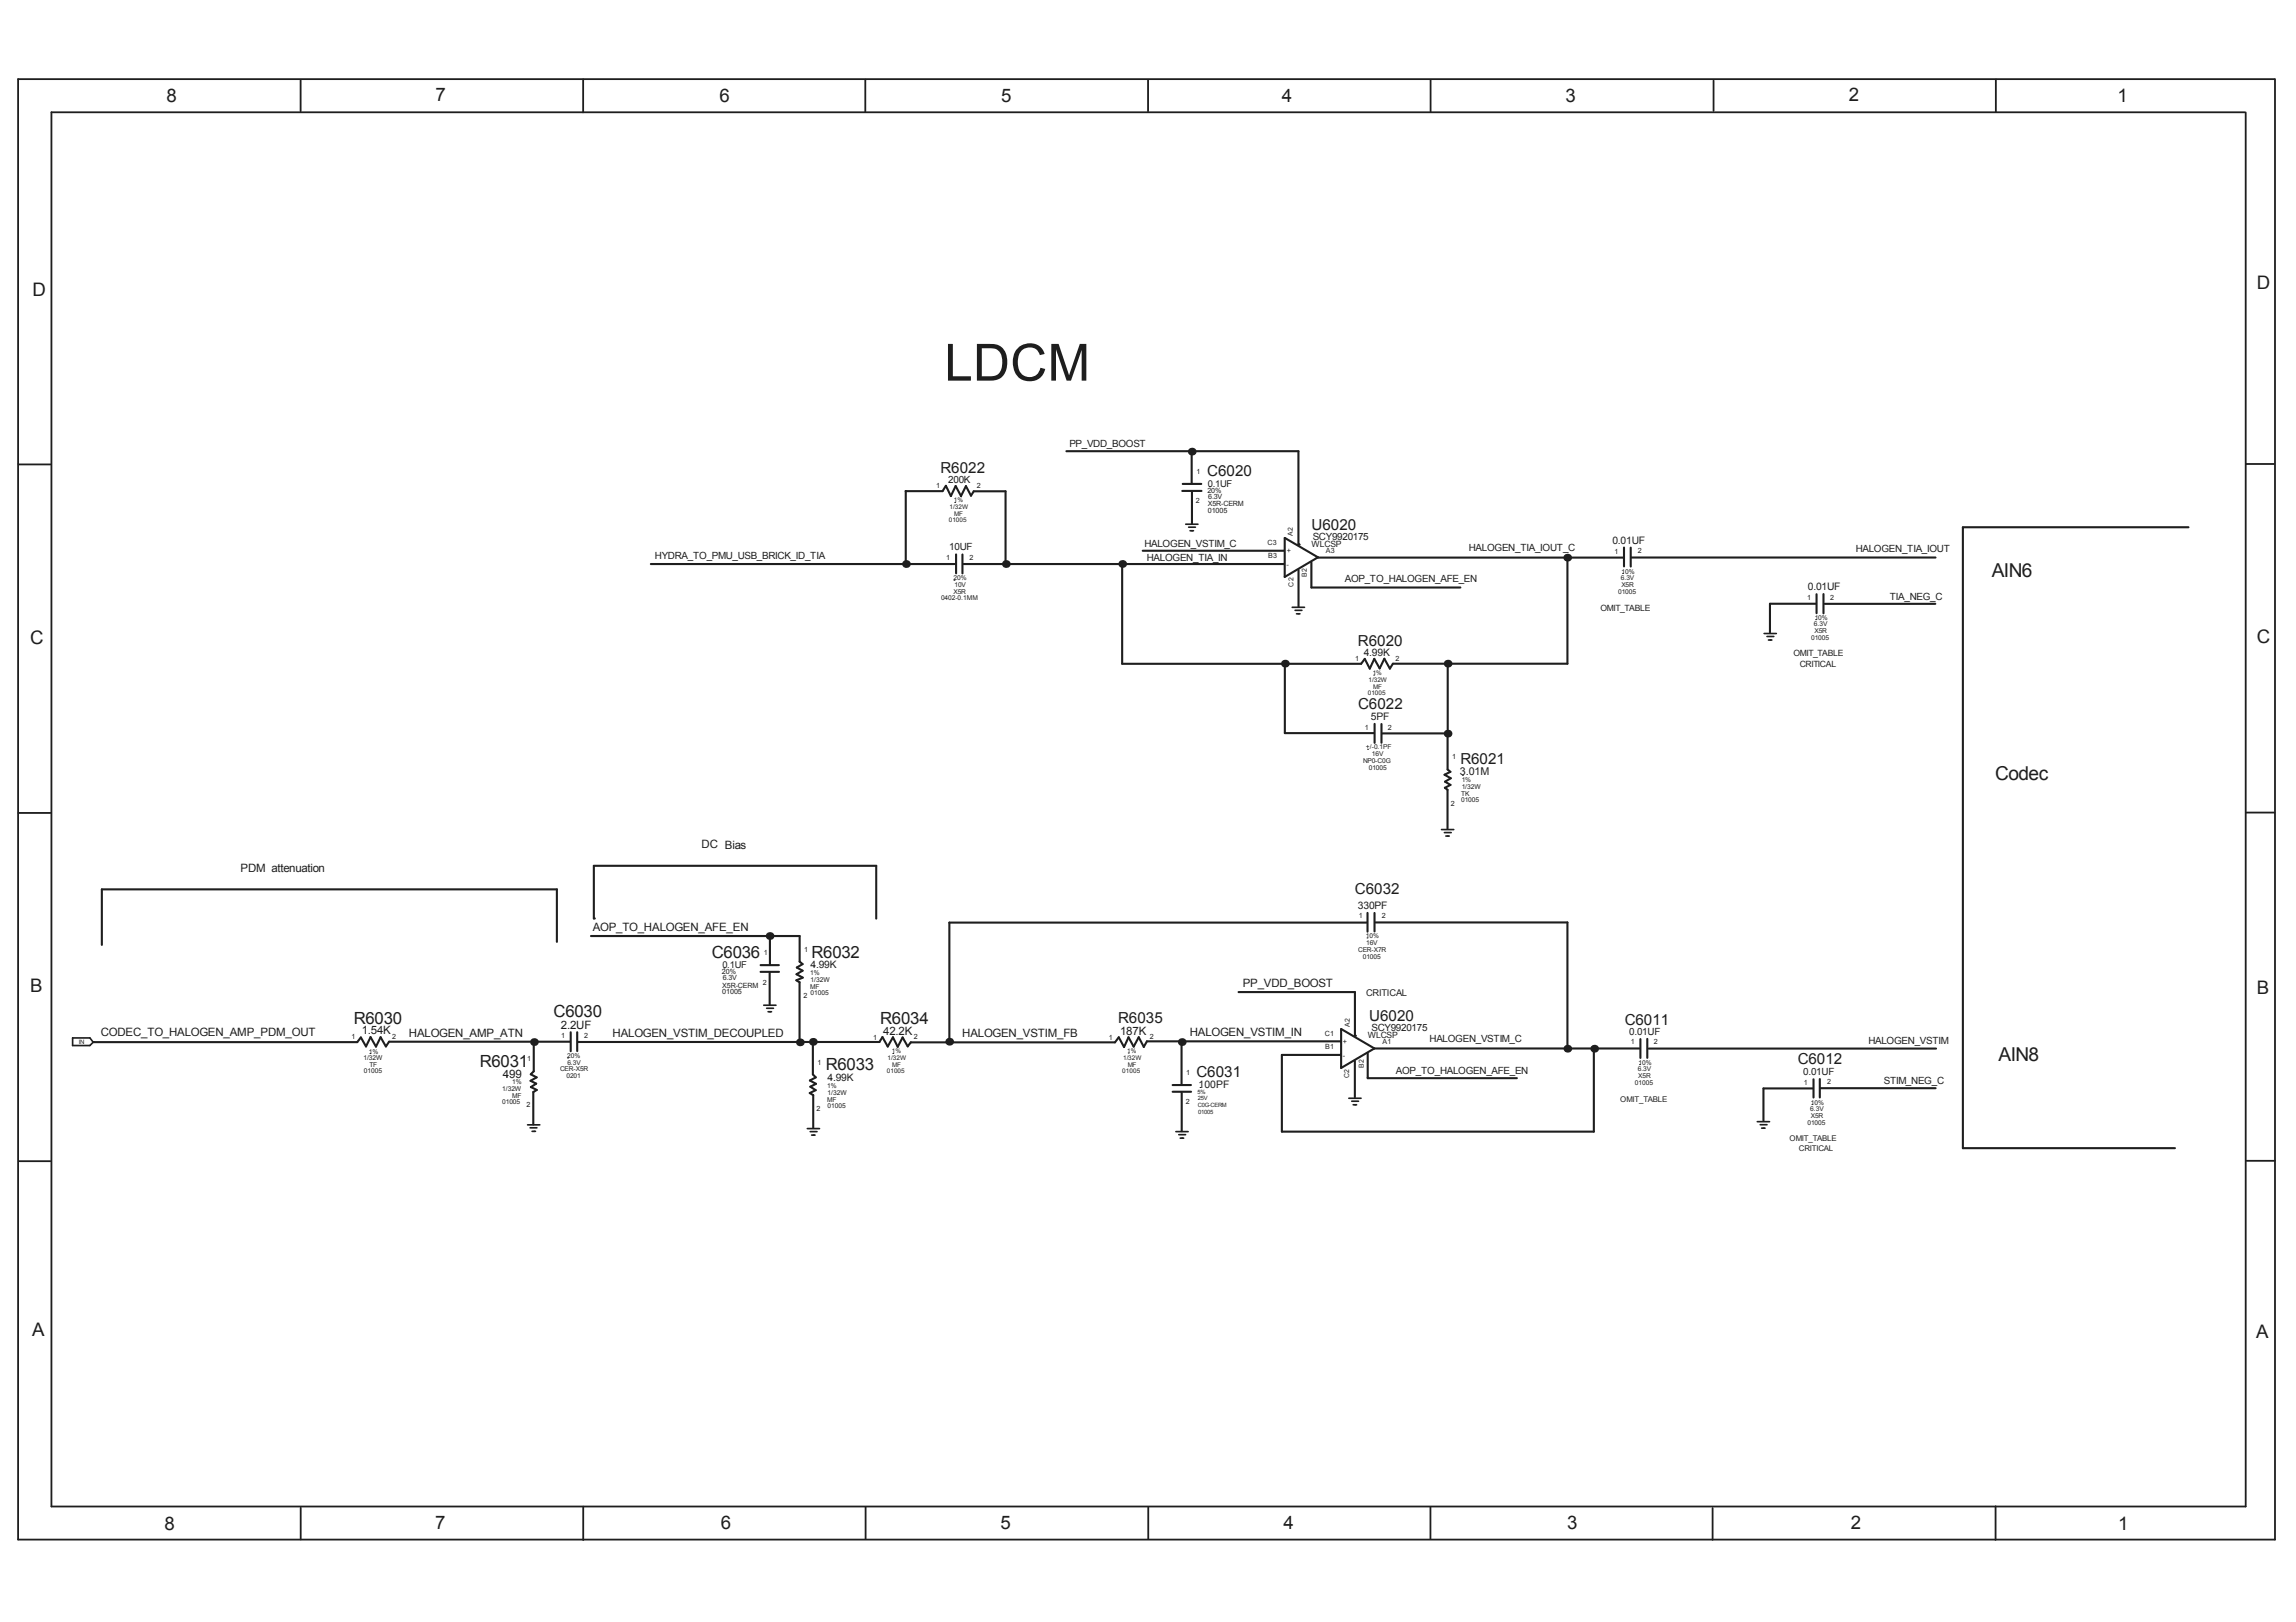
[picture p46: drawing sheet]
<svg xmlns="http://www.w3.org/2000/svg" width="297mm" height="210mm" viewBox="0 0 297 210" stroke-linecap="round" stroke-linejoin="round" font-family="sans-serif">
<defs><g id="words">
<text font-size="6.6" fill="#1e1e1e" x="122.2" y="49.3">LDCM</text>
<g font-size="2.5" fill="#1e1e1e">
<text x="257.7" y="74.6">AIN6</text>
<text x="258.1" y="101">Codec</text>
<text x="258.6" y="137.3">AIN8</text>
</g>
<g font-size="2.4" fill="#1e1e1e">
<text x="21.6" y="13.3">8</text>
<text x="56.3" y="13.1">7</text>
<text x="93.1" y="13.3">6</text>
<text x="129.5" y="13.2">5</text>
<text x="165.8" y="13.3">4</text>
<text x="202.5" y="13.2">3</text>
<text x="239.2" y="13.1">2</text>
<text x="273.9" y="13.2">1</text>
<text x="4.2" y="38.2">D</text>
<text x="292" y="37.3">D</text>
<text x="3.9" y="83.4">C</text>
<text x="292" y="83.3">C</text>
<text x="3.9" y="128.4">B</text>
<text x="292" y="128.6">B</text>
<text x="4.2" y="172.9">A</text>
<text x="291.9" y="173.1">A</text>
<text x="21.3" y="198">8</text>
<text x="56.3" y="197.9">7</text>
<text x="93.3" y="197.9">6</text>
<text x="129.4" y="197.9">5</text>
<text x="166.1" y="197.9">4</text>
<text x="202.7" y="197.9">3</text>
<text x="239.4" y="197.9">2</text>
<text x="274" y="198">1</text>
</g>
<g font-size="2.2" fill="#1e1e1e">
<text x="92.1" y="123.9">C6036</text>
<text x="105" y="123.9">R6032</text>
<text x="71.6" y="131.7">C6030</text>
<text x="45.8" y="132.5">R6030</text>
<text x="113.9" y="132.6">R6034</text>
<text x="62.1" y="138.1">R6031</text>
<text x="106.8" y="138.5">R6033</text>
</g>
<g font-size="2" fill="#1e1e1e">
<text x="121.7" y="61.3">R6022</text>
<text x="156.2" y="61.6">C6020</text>
<text x="169.7" y="68.6">U6020</text>
<text x="175.7" y="83.6">R6020</text>
<text x="175.7" y="91.8">C6022</text>
<text x="188.9" y="98.9">R6021</text>
<text x="175.3" y="115.7">C6032</text>
<text x="144.7" y="132.4">R6035</text>
<text x="177.2" y="132.1">U6020</text>
<text x="210.2" y="132.6">C6011</text>
<text x="232.6" y="137.7">C6012</text>
<text x="154.8" y="139.4">C6031</text>
</g>
<g font-size="1.5" fill="#1e1e1e">
<text x="31.1" y="112.9">PDM attenuation</text>
<text x="90.8" y="109.8">DC Bias</text>
<text x="76.7" y="120.5">AOP_TO_HALOGEN_AFE_EN</text>
<text x="160.8" y="127.7">PP_VDD_BOOST</text>
<text x="13" y="134.1">CODEC_TO_HALOGEN_AMP_PDM_OUT</text>
<text x="46.8" y="133.9">1.54K</text>
<text x="52.9" y="134.2">HALOGEN_AMP_ATN</text>
<text x="72.6" y="133.1">2.2UF</text>
<text x="79.2" y="134.2">HALOGEN_VSTIM_DECOUPLED</text>
<text x="114.3" y="133.9">42.2K</text>
<text x="124.5" y="134.2">HALOGEN_VSTIM_FB</text>
<text x="144.9" y="133.9">187K</text>
<text x="153.9" y="134.1">HALOGEN_VSTIM_IN</text>
<text x="65.1" y="139.5">499</text>
</g>
<text font-size="1.4" fill="#1e1e1e" x="188.9" y="100.3">3.01M</text>
<g font-size="1.3" fill="#1e1e1e">
<text x="138.4" y="57.8">PP_VDD_BOOST</text>
<text x="122.7" y="62.5">200K</text>
<text x="122.8" y="71.2">10UF</text>
<text x="148" y="70.8">HALOGEN_VSTIM_C</text>
<text x="169.8" y="69.9">SCY9920175</text>
<text x="190" y="71.3">HALOGEN_TIA_IOUT_C</text>
<text x="208.6" y="70.4">0.01UF</text>
<text x="240.1" y="71.4">HALOGEN_TIA_IOUT</text>
<text x="84.7" y="72.3">HYDRA_TO_PMU_USB_BRICK_ID_TIA</text>
<text x="148.4" y="72.6">HALOGEN_TIA_IN</text>
<text x="174" y="75.4">AOP_TO_HALOGEN_AFE_EN</text>
<text x="233.9" y="76.4">0.01UF</text>
<text x="244.5" y="77.7">TIA_NEG_C</text>
<text x="176.4" y="84.9">4.99K</text>
<text x="177.4" y="93.2">5PF</text>
<text x="175.7" y="117.6">330PF</text>
<text x="104.9" y="125.3">4.99K</text>
<text x="177.4" y="133.4">SCY9920175</text>
<text x="184.9" y="134.9">HALOGEN_VSTIM_C</text>
<text x="210.8" y="133.9">0.01UF</text>
<text x="241.7" y="135.1">HALOGEN_VSTIM</text>
<text x="107.1" y="139.9">4.99K</text>
<text x="155" y="140.8">100PF</text>
<text x="180.6" y="139">AOP_TO_HALOGEN_AFE_EN</text>
<text x="233.3" y="139.1">0.01UF</text>
<text x="243.7" y="140.2">STIM_NEG_C</text>
</g>
<g font-size="1.2" fill="#1e1e1e">
<text x="156.3" y="63">0.1UF</text>
<text x="93.5" y="125.3">0.1UF</text>
<text x="176.7" y="128.9">CRITICAL</text>
</g>
<g font-size="1.1" fill="#1e1e1e">
<text x="169.7" y="70.9">WLCSP</text>
<text x="207.1" y="79">OMIT_TABLE</text>
<text x="232" y="84.9">OMIT_TABLE</text>
<text x="232.8" y="86.3">CRITICAL</text>
<text x="176.9" y="134.4">WLCSP</text>
</g>
<g font-size="1" fill="#1e1e1e">
<text x="209.6" y="142.6">OMIT_TABLE</text>
<text x="231.5" y="147.6">OMIT_TABLE</text>
<text x="232.7" y="149">CRITICAL</text>
</g>
<g font-size=".9" fill="#1e1e1e">
<text x="121.1" y="63.2">1</text>
<text x="126.4" y="63.2">2</text>
<text x="154.7" y="65.1">2</text>
<text x="154.8" y="61.4">1</text>
<text x="156.2" y="63.8">20%</text>
<text x="156.3" y="65.5">X5R-CERM</text>
<text x="156.3" y="64.6">6.3V</text>
<text x="156.3" y="66.4">01005</text>
<text x="164" y="70.6">C3</text>
<text x="166.5" y="71.5">+</text>
<text x="167.3" y="69.3" transform="rotate(-90 167.3 69.3)">A2</text>
<text x="171.5" y="71.6">A3</text>
<text x="208.9" y="71.6">1</text>
<text x="211.9" y="71.6">2</text>
<text x="121.7" y="77.7">0402-0.1MM</text>
<text x="122.4" y="72.5">1</text>
<text x="123.3" y="76.8">X5R</text>
<text x="123.4" y="75.1">20%</text>
<text x="123.5" y="76">10V</text>
<text x="125.4" y="72.4">2</text>
<text x="164.1" y="72.3">B3</text>
<text x="166.4" y="73.4">-</text>
<text x="167.3" y="75.9" transform="rotate(-90 167.3 75.9)">C2</text>
<text x="169.1" y="74.6" transform="rotate(-90 169.1 74.6)">B2</text>
<text x="209.3" y="76.8">01005</text>
<text x="209.7" y="75.1">6.3V</text>
<text x="209.8" y="76">X5R</text>
<text x="209.8" y="74.2">10%</text>
<text x="233.8" y="77.7">1</text>
<text x="236.8" y="77.7">2</text>
<text x="234.3" y="82.8">01005</text>
<text x="234.7" y="81.1">6.3V</text>
<text x="234.7" y="82">X5R</text>
<text x="234.8" y="80.2">10%</text>
<text x="175.3" y="85.5">1</text>
<text x="180.5" y="85.5">2</text>
<text x="176.6" y="94.4">1</text>
<text x="179.5" y="94.4">2</text>
<text x="176.4" y="98.7">NP0-C0G</text>
<text x="176.7" y="97">+/-0.1PF</text>
<text x="177.1" y="99.6">01005</text>
<text x="177.5" y="97.8">16V</text>
<text x="187.9" y="98.2">1</text>
<text x="189.1" y="101.2">1%</text>
<text x="187.7" y="104.2">2</text>
<text x="189" y="103.8">01005</text>
<text x="189.1" y="103">TK</text>
<text x="189.1" y="102.1">1/32W</text>
<text x="175.8" y="118.8">1</text>
<text x="178.8" y="118.8">2</text>
<text x="98.8" y="123.6">1</text>
<text x="104" y="123.1">1</text>
<text x="175.7" y="123.2">CER-X7R</text>
<text x="176.3" y="124.1">01005</text>
<text x="176.7" y="121.4">10%</text>
<text x="176.7" y="122.4">16V</text>
<text x="93.4" y="126.1">20%</text>
<text x="93.4" y="127.8">X5R-CERM</text>
<text x="93.4" y="128.7">01005</text>
<text x="93.5" y="126.9">6.3V</text>
<text x="98.7" y="127.5">2</text>
<text x="103.9" y="129.2">2</text>
<text x="104.8" y="128">MF</text>
<text x="104.8" y="126.2">1%</text>
<text x="104.9" y="127">1/32W</text>
<text x="104.9" y="128.8">01005</text>
<text x="45.5" y="134.5">1</text>
<text x="47" y="137.2">1/32W</text>
<text x="47.7" y="136.4">1%</text>
<text x="50.7" y="134.5">2</text>
<text x="68.2" y="137.4">1</text>
<text x="72.6" y="134.4">1</text>
<text x="73.4" y="136.9">20%</text>
<text x="73.4" y="137.8">6.3V</text>
<text x="75.6" y="134.3">2</text>
<text x="105.8" y="137.8">1</text>
<text x="113" y="134.6">1</text>
<text x="118.2" y="134.4">2</text>
<text x="143.5" y="134.5">1</text>
<text x="148.8" y="134.4">2</text>
<text x="171.4" y="134">C1</text>
<text x="171.5" y="135.8">B1</text>
<text x="173.7" y="136.9">-</text>
<text x="173.7" y="135.1">+</text>
<text x="174.6" y="133" transform="rotate(-90 174.6 133)">A2</text>
<text x="178.9" y="135.1">A1</text>
<text x="211" y="135.1">1</text>
<text x="212" y="137.8">10%</text>
<text x="214" y="135.1">2</text>
<text x="47.1" y="138.9">01005</text>
<text x="47.8" y="138.1">TF</text>
<text x="65" y="142.9">01005</text>
<text x="65" y="141.2">1/32W</text>
<text x="66.3" y="142.1">MF</text>
<text x="66.3" y="140.3">1%</text>
<text x="68.1" y="143.3">2</text>
<text x="72.5" y="138.6">CER-X5R</text>
<text x="73.3" y="139.5">0201</text>
<text x="105.6" y="143.8">2</text>
<text x="107" y="142.6">MF</text>
<text x="107" y="140.8">1%</text>
<text x="107.1" y="143.4">01005</text>
<text x="107.1" y="141.6">1/32W</text>
<text x="153.4" y="142.9">2</text>
<text x="153.5" y="139.1">1</text>
<text x="174.6" y="139.5" transform="rotate(-90 174.6 139.5)">C2</text>
<text x="176.4" y="138.2" transform="rotate(-90 176.4 138.2)">B2</text>
<text x="211.5" y="140.4">01005</text>
<text x="211.9" y="138.6">6.3V</text>
<text x="212" y="139.5">X5R</text>
<text x="233.4" y="140.4">1</text>
<text x="234.2" y="143.8">6.3V</text>
<text x="234.3" y="142.9">10%</text>
<text x="236.4" y="140.3">2</text>
<text x="233.8" y="145.5">01005</text>
<text x="234.3" y="144.7">X5R</text>
</g>
<g font-size=".8" fill="#1e1e1e">
<text x="122.8" y="65.9">1/32W</text>
<text x="123.4" y="65">1%</text>
<text x="122.7" y="67.6">01005</text>
<text x="123.4" y="66.8">MF</text>
<text x="176.9" y="89.9">01005</text>
<text x="177" y="88.2">1/32W</text>
<text x="177.6" y="87.4">1%</text>
<text x="177.6" y="89.1">MF</text>
<text x="10.2" y="135.1">IN</text>
<text x="114.8" y="137.2">1/32W</text>
<text x="115.4" y="136.3">1%</text>
<text x="145.3" y="137.1">1/32W</text>
<text x="145.8" y="136.3">1%</text>
<text x="114.7" y="138.9">01005</text>
<text x="115.4" y="138.1">MF</text>
<text x="145.2" y="138.8">01005</text>
<text x="145.9" y="138">MF</text>
<text x="154.9" y="141.6">5%</text>
<text x="155" y="142.4">25V</text>
<text x="155" y="143.2">C0G-CERM</text>
<text x="155" y="144.1">01005</text>
</g>
</g></defs>
<g fill="none" stroke="#1e1e1e" stroke-width=".22">
<path d="M153.4 67.8h1.6M153.8 68.2h.9M154 68.7h.4M167.2 78.6h1.6M167.6 79h.8M167.7 79.4h.5M228.2 82h1.6M228.6 82.4h.9M228.8 82.8h.4M186.5 107.4h1.6M186.9 107.7h.8M187.1 108.2h.4"/>
<path d="M12 134.9l-.4-.6h-2.2v1h2.2l.5-.4M98.8 130.1h1.6M99.2 130.5h.9M99.4 130.9h.4M68.3 145.6h1.5M68.6 145.9h.9M68.8 146.4h.5M104.4 146.1h1.6M104.8 146.4h.9M105 146.9h.4M152.1 146.4h1.6M152.5 146.8h.9"/>
<path d="M152.7 147.3h.4M174.5 142.1h1.6M174.9 142.5h.9M175.1 143h.4M227.3 145.2h1.6M227.7 145.5h.9M227.9 146h.4"/>
</g>
<g fill="none" stroke="#1e1e1e" stroke-width=".27">
<path d="M138 58.4h30v12M154.2 58.7v3.8M84.2 73h39.3M117.2 72.7v-9.2l4.7 .1 .5-.7 .6 1.3 .6-1.3 .7 1.3 .7-1.3 .6 1.2 .4-.5h4.1v9.3M123.7 71.7v2.5M124.5 71.8v2.4M124.7 73h41.4M145.2 73.1h.1M147.8 71.3h18.3M153 63.5h2.4M153 62.6h2.4M154.2 63.6v4.2"/>
<path d="M166.2 69.6l4.3 2.5-4.3 2.6zM168 70.4h.1M168 70.5h.1M168 73.7v4.8M169.7 72.7v3.3h19.2M170.3 72.2h39.7M202.8 72.4v13.5h-22.6l-.4 .6-.7-1.3-.6 1.3-.7-1.2-.6 1.2-.6-1.2-.5 .6h-30.9v-12.8M210.1 70.9v2.4M211 70.9v2.4M211 72.1h39.4M234.9 78.1h-5.9v3.7M235 76.9v2.5"/>
<path d="M235.9 76.9v2.5M236.1 78.1h14.3M283.1 68.2h-29.2v80.4h27.5M166.2 86v8.9h11.5M177.8 93.7v2.4M178.7 93.7v2.4M187.3 95.3v4.3l.3 .3-.7 .4 .8 .4-.8 .5 .8 .4-.8 .3 .4 .3v5M187.3 86v8.9h-8.5M76.8 118.9h.1M76.8 118.9v-6.9h36.6v6.9M176.8 119.4h-54v15.3M176.9 118.1v2.5"/>
<path d="M177.8 118.1v2.4M178 119.4h24.8v15.9M69.1 134.8v3.8l-.4 .4 .7 .4-.8 .5 .8 .3-.7 .5 .7 .4-.4 .2M72 121.9v-6.8h-58.8v7.2M73.7 134.8h-23.4l-.4 .6-.7-1.2-.6 1.2-.7-1.2-.5 1.2-.7-1.1-.5 .6h-34.1M73.8 133.6v2.4M74.7 133.6v2.4M76.5 121.1h27v3.3l.3 .4-.7 .4 .7 .4-.8 .5 .9 .4-.9 .4 .4 .2v7.7M98.4 124.9h2.4M98.4 125.8h2.4M99.6 125.8v4.2M99.6 121.3v3.5"/>
<path d="M105.2 135.2v3.8l.3 .4-.7 .4 .8 .5-.8 .3 .7 .5-.7 .4 .4 .2v4.2M152.9 135v5.3M160.2 128.4h15.1v5.6M173.4 134.8h-25l-.4 .7-.7-1.3-.6 1.2-.7-1.2-.6 1.3-.7-1.3-.5 .7h-26.4l-.4 .5-.6-1.1-.7 1.2-.6-1.3-.7 1.2-.6-1.2-.4 .6h-39M173.5 133.2v5l4.3-2.5-4.3-2.5M175.3 137.3v4.7M175.3 134h.1M176.9 136.3v3.2h19.3M177.8 135.7h34.3M206.2 135.8v10.6h-40.4v-9.9h7.7M212.2 134.5v2.4M213.1 134.4v2.5"/>
<path d="M213.3 135.7h37.2M234.6 139.7v2.3M235.4 139.6v2.4M69 141.3v4.2M151.7 140.4h2.4M151.7 141.3h2.4M152.9 141.4v5M234.5 140.9h-6.4v4.1M235.5 140.8h14.9"/>
</g>
<g fill="none" stroke="#1e1e1e" stroke-width=".23">
<path d="M38.9 10.4v4M75.4 10.3v4.2M111.9 10.3v4.2M148.5 10.3v4.1M185.1 10.3v4.1M221.7 10.4v4M258.2 10.3v4.2M290.4 14.5h-283.7v180.5h283.8v-180.5M294.3 10.2h-292v189h292v-188.9M2.4 60.1h4.2M290.5 60h3.7M2.4 105.2h4.1"/>
<path d="M290.5 105.2h3.8M2.5 150.3h4M290.6 150.2h3.7M38.9 195.1v4.1M75.5 195v4.3M112 195v4.2M148.6 195.1v4.1M185.1 195v4.1M221.6 195.2v4.1M258.2 194.9v4.4"/>
</g>
<g fill="none" stroke="#1e1e1e" stroke-width=".13">
<path d="M123.4 75.1h.1M123.5 65h.1M156.5 63h.1M209.9 74.2h.1M176.9 97h.1M177.7 87.4h.1M234.9 80.2h.1M189.2 100.3h.1M47.9 136.3h.1M65.5 139.4h.1M73.4 136.9h.1M93.7 125.3h.1"/>
<path d="M105.3 125h.1M107.5 139.6h.1M115.5 136.3h.1M146 136.3h.1M176.9 121.4h.1M212.1 137.8h.1M155.3 140.7h.1M2.4 199.2h.1"/>
</g>
<path d="M154.2 68.7h.1M167.9 79.4h.1M229 82.8h.1M187.3 108.2h.1M99.6 130.9h.1M69.1 146.4h.1M105.2 146.9h.1M228.1 146h.1" fill="none" stroke="#1e1e1e" stroke-width=".19"/>
<path d="M12 134.9h.1" fill="none" stroke="#1e1e1e" stroke-width=".21"/>
<circle cx="117.2" cy="73" r=".5" fill="#1e1e1e"/>
<path d="M152.9 147.3h.1M175.3 143h.1" fill="none" stroke="#1e1e1e" stroke-width=".19"/>
<g fill="#1e1e1e">
<circle cx="202.8" cy="135.7" r=".5"/>
<circle cx="206.2" cy="135.7" r=".5"/>
</g>
<path d="M234.4 142.9h.1" fill="none" stroke="#1e1e1e" stroke-width=".13"/>
<g fill="#1e1e1e">
<circle cx="69.1" cy="134.9" r=".5"/>
<circle cx="105.2" cy="134.8" r=".5"/>
<circle cx="122.8" cy="134.8" r=".5"/>
<circle cx="152.9" cy="134.9" r=".5"/>
<circle cx="202.8" cy="72.2" r=".5"/>
<circle cx="99.6" cy="121.1" r=".5"/>
<circle cx="130.1" cy="73" r=".5"/>
<circle cx="145.2" cy="73" r=".5"/>
<circle cx="154.2" cy="58.4" r=".5"/>
<circle cx="166.2" cy="85.9" r=".5"/>
<circle cx="187.3" cy="94.9" r=".5"/>
<circle cx="187.3" cy="85.9" r=".5"/>
<circle cx="103.5" cy="134.9" r=".5"/>
</g>
<use href="#words"/>
</svg>
